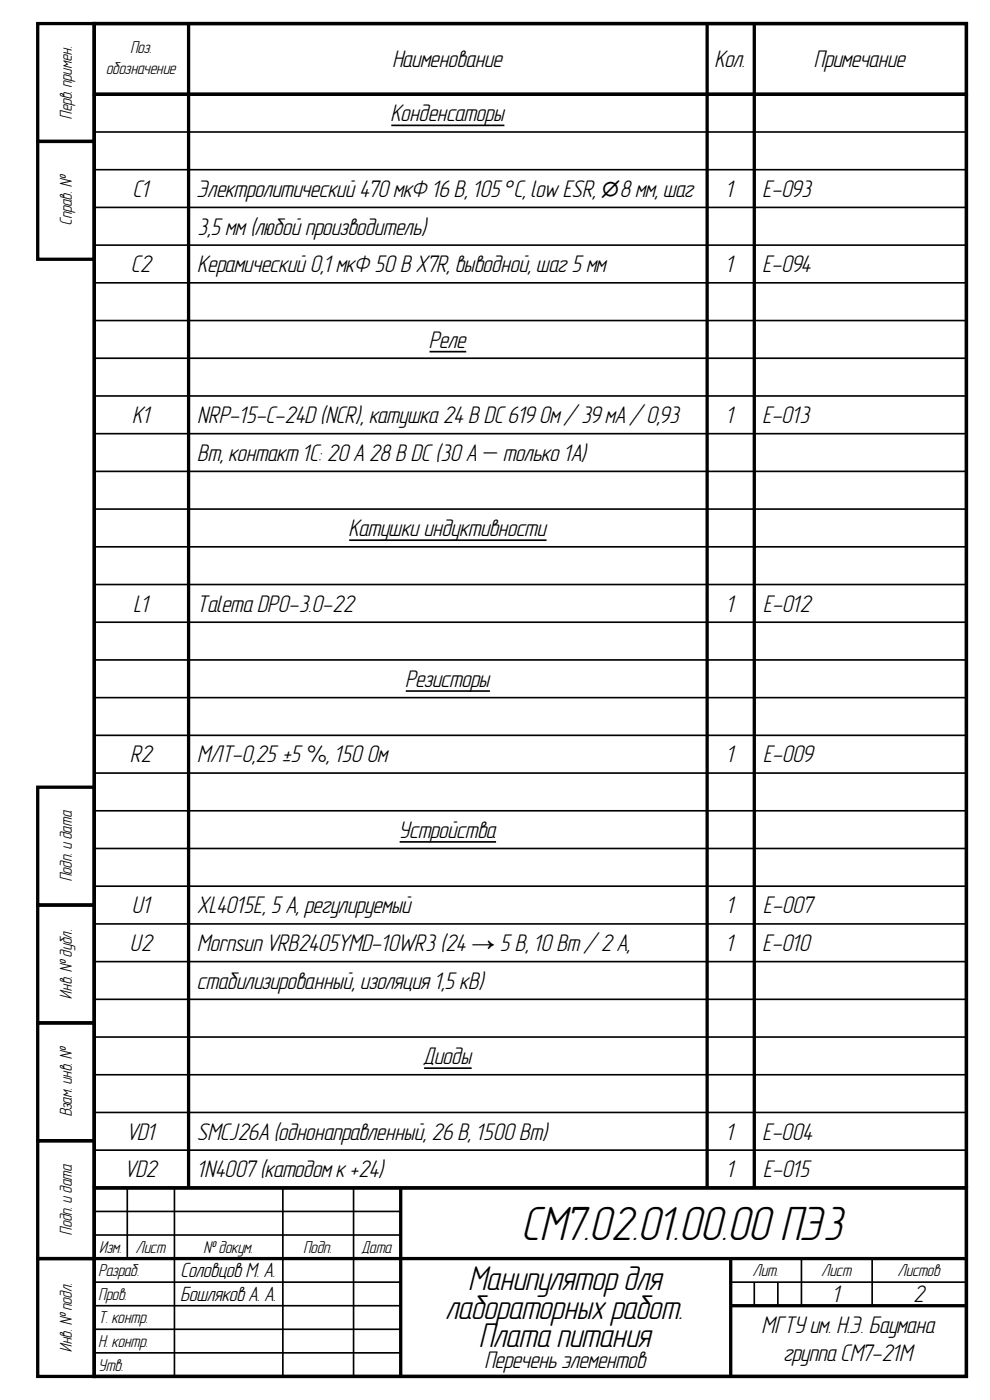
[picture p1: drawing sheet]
<svg xmlns="http://www.w3.org/2000/svg" width="210mm" height="297mm" viewBox="0 0 210 297" stroke-linecap="round" stroke-linejoin="round" font-family="sans-serif">
<defs><g id="words">
<text font-size="10.2" x="110.9" y="263">СМ7.02.01.00.00ПЭ3</text>
<g font-size="7.3">
<text x="99.5" y="273.8">Манипулятордля</text>
<text x="94.8" y="279.8">лабораторныхработ.</text>
<text x="101.8" y="285.8">Плата питания</text>
</g>
<g font-size="5.1">
<text x="83.4" y="14.3">Наименование</text>
<text x="151.7" y="14.3">Кол.</text>
<text x="172.8" y="14.3">Примечание</text>
<text x="83" y="25.8">Конденсаторы</text>
<text x="28.3" y="41.8">C1</text>
<text x="42" y="41.8">Электролитический 470мкФ 16 В, 105 °C, low ESR, Ø8 мм, шаг</text>
<text x="154.1" y="41.8">1</text>
<text x="161.9" y="41.8">E-093</text>
<text x="42" y="49.7">3,5мм(любой производитель)</text>
<text x="27.9" y="57.7">C2</text>
<text x="42" y="57.7">Керамический 0,1 мкФ 50В X7R, выводной, шаг 5мм</text>
<text x="154.1" y="57.7">1</text>
<text x="161.9" y="57.7">E-094</text>
<text x="91.1" y="73.7">Реле</text>
<text x="28.2" y="89.8">K1</text>
<text x="42" y="89.8">NRP-15-C-24D (NCR), катушка 24 В DC 619Ом/ 39мА / 0,93</text>
<text x="154.1" y="89.8">1</text>
<text x="161.9" y="89.8">E-013</text>
<text x="42" y="97.7">Вт, контакт 1C: 20А 28 В DC (30А — только 1A)</text>
<text x="74.1" y="113.8">Катушкииндуктивности</text>
<text x="28.4" y="129.8">L1</text>
<text x="42" y="129.8">Talema DPO-3.0-22</text>
<text x="154.3" y="129.8">1</text>
<text x="162" y="129.8">E-012</text>
<text x="86.1" y="145.7">Резисторы</text>
<text x="27.7" y="161.7">R2</text>
<text x="42" y="161.7">МЛТ-0,25 ±5 %, 150Ом</text>
<text x="154.3" y="161.7">1</text>
<text x="162" y="161.7">E-009</text>
<text x="84.8" y="177.8">Устройства</text>
<text x="28.1" y="193.7">U1</text>
<text x="42" y="193.7">XL4015E, 5А, регулируемый</text>
<text x="154.3" y="193.7">1</text>
<text x="162" y="193.7">E-007</text>
<text x="27.7" y="201.8">U2</text>
<text x="42" y="201.8">Mornsun VRB2405YMD-10WR3 (24 → 5В, 10Вт / 2А,</text>
<text x="154.2" y="201.8">1</text>
<text x="161.9" y="201.8">E-010</text>
<text x="42" y="209.7">стабилизированный, изоляция1,5кВ)</text>
<text x="90" y="225.8">Диоды</text>
<text x="27.1" y="241.8">VD1</text>
<text x="42" y="241.8">SMCJ26A (однонаправленный, 26 В, 1500Вт)</text>
<text x="154.1" y="241.8">1</text>
<text x="161.9" y="241.8">E-004</text>
<text x="26.7" y="249.8">VD2</text>
<text x="42" y="249.8">1N4007 (катодомк+24)</text>
<text x="154.3" y="249.8">1</text>
<text x="162" y="249.8">E-015</text>
<text x="176.8" y="276.2">1</text>
<text x="193.9" y="276.2">2</text>
<text x="161.7" y="282.8">МГТУим. Н.Э. Баумана</text>
<text x="102.9" y="290.3">Перечень элементов</text>
<text x="166.4" y="288.7">группа СМ7-21М</text>
</g>
<g font-size="4.4">
<text x="38.5" y="271">Соловцов М. А.</text>
<text x="38.3" y="276">Бошляков А. А.</text>
</g>
<g font-size="3.6">
<text x="27.7" y="11.3">Поз.</text>
<text x="22.6" y="15.7">обозначение</text>
<text x="15.2" y="25.2" transform="rotate(-90 15.2 25.2)">Перв. примен.</text>
<text x="15.2" y="47.7" transform="rotate(-90 15.2 47.7)">Справ. №</text>
<text x="15.2" y="187" transform="rotate(-90 15.2 187)">Подп. идата</text>
<text x="15.2" y="211.9" transform="rotate(-90 15.2 211.9)">Инв. №дубл.</text>
<text x="15.2" y="236.9" transform="rotate(-90 15.2 236.9)">Взам. инв. №</text>
<text x="15.2" y="262" transform="rotate(-90 15.2 262)">Подп. идата</text>
<text x="21.1" y="265.8">Изм.</text>
<text x="28.9" y="265.8">Лист</text>
<text x="43.2" y="265.8">№докум.</text>
<text x="64.4" y="265.8">Подп.</text>
<text x="76.8" y="265.8">Дата</text>
<text x="21" y="270.8">Разраб.</text>
<text x="21" y="275.7">Пров.</text>
<text x="159.8" y="270.8">Лит.</text>
<text x="174.4" y="270.8">Лист</text>
<text x="190.5" y="270.8">Листов</text>
<text x="21" y="280.8">Т. контр.</text>
<text x="15.2" y="286.9" transform="rotate(-90 15.2 286.9)">Инв. №подл.</text>
<text x="21" y="285.8">Н. контр.</text>
<text x="21" y="290.7">Утв.</text>
</g>
</g></defs>
<g fill="none" stroke="#000" stroke-width=".7" stroke-linecap="butt">
<path d="M8 5h12v25h-12zM20 5h185v287h-185zM20 5h185v15h-185zM20 20h185v232h-185zM40 5v247M150 5v247M160 5v247M8 30h12v25h-12zM8 167h12v25h-12zM8 192h12v25h-12zM8 217h12v25h-12zM8 242h12v25h-12z"/>
<path d="M20 252h185v40h-185zM85 252v40M8 267h12v25h-12zM20 267h185M155 267v25M155 277h50"/>
</g>
<g fill="none" stroke="#000" stroke-width=".35">
<path d="M20 28h185M20 36h185M83 26.6h24M20 44h185M20 52h185M20 60h185M20 68h185M20 76h185M91.1 74.6h7.8M20 84h185M20 92h185M20 100h185"/>
<path d="M20 108h185M20 116h185M74.1 114.6h41.8M20 124h185M20 132h185M20 140h185M20 148h185M20 156h185M86.1 146.6h17.8M20 164h185M20 172h185M20 180h185"/>
<path d="M84.8 178.6h20.4M20 188h185M20 196h185M20 204h185M20 212h185M20 220h185M20 228h185M20 236h185M90 226.6h10M20 244h185M20 257h65M27 252v15"/>
<path d="M37 252v40M60 252v40M75 252v40M20 262h65M20 272h65M20 277h65M155 272h50M160 272v5M165 272v5M170 267v10M185 267v10M20 282h65"/>
<path d="M20 287h65"/>
</g>
<use href="#words"/>
</svg>
